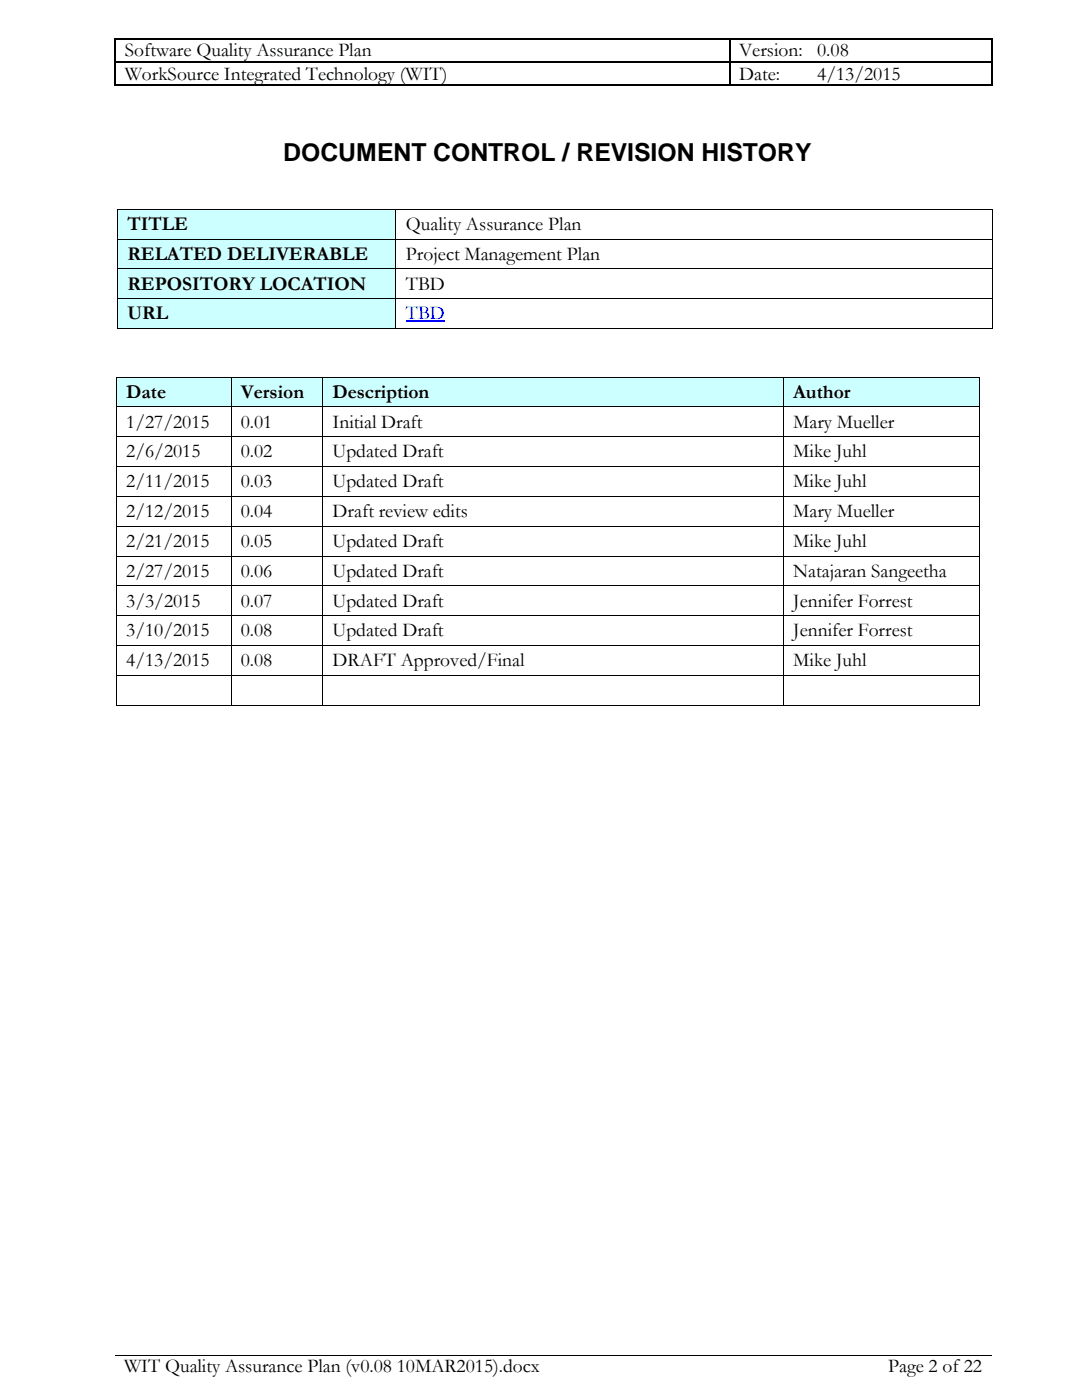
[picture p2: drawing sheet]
<svg xmlns="http://www.w3.org/2000/svg" width="216mm" height="279mm" viewBox="0 0 216 279" stroke-linecap="round" stroke-linejoin="round" font-family="sans-serif">
<defs><g id="words">
<text font-size="5" x="56.5" y="32.1">DOCUMENT CONTROL / REVISION HISTORY</text>
<g font-size="3.9">
<text x="24.9" y="11.2">Software Quality Assurance Plan</text>
<text x="147.5" y="11.2">Version:</text>
<text x="163.1" y="11.2">0.08</text>
<text x="24.9" y="15.9">WorkSource Integrated Technology (WIT)</text>
<text x="147.5" y="15.9">Date:</text>
<text x="163.1" y="15.9">4/13/2015</text>
<text x="25.4" y="45.9">TITLE</text>
<text x="81" y="45.9">Quality Assurance Plan</text>
<text x="25.4" y="51.8">RELATED DELIVERABLE</text>
<text x="81" y="51.8">Project Management Plan</text>
<text x="25.4" y="57.8">REPOSITORY LOCATION</text>
<text x="81" y="57.8">TBD</text>
<text x="25.4" y="63.7">URL</text>
<text x="25.2" y="79.4">Date</text>
<text x="48.1" y="79.4">Version</text>
<text x="66.4" y="79.4">Description</text>
<text x="158.3" y="79.4">Author</text>
<text x="25.2" y="85.4">1/27/2015</text>
<text x="48.1" y="85.4">0.01</text>
<text x="66.4" y="85.4">Initial Draft</text>
<text x="158.3" y="85.4">Mary Mueller</text>
<text x="25.2" y="91.3">2/6/2015</text>
<text x="48.1" y="91.3">0.02</text>
<text x="66.4" y="91.3">Updated Draft</text>
<text x="158.3" y="91.3">Mike Juhl</text>
<text x="25.2" y="97.3">2/11/2015</text>
<text x="48.1" y="97.3">0.03</text>
<text x="66.4" y="97.3">Updated Draft</text>
<text x="158.3" y="97.3">Mike Juhl</text>
<text x="25.2" y="103.2">2/12/2015</text>
<text x="48.1" y="103.2">0.04</text>
<text x="66.4" y="103.2">Draft review edits</text>
<text x="158.3" y="103.2">Mary Mueller</text>
<text x="25.2" y="109.2">2/21/2015</text>
<text x="48.1" y="109.2">0.05</text>
<text x="66.4" y="109.2">Updated Draft</text>
<text x="158.3" y="109.2">Mike Juhl</text>
<text x="25.2" y="115.1">2/27/2015</text>
<text x="48.1" y="115.1">0.06</text>
<text x="66.4" y="115.1">Updated Draft</text>
<text x="158.3" y="115.1">Natajaran Sangeetha</text>
<text x="25.2" y="121">3/3/2015</text>
<text x="48.1" y="121">0.07</text>
<text x="66.4" y="121">Updated Draft</text>
<text x="158.3" y="121">Jennifer Forrest</text>
<text x="25.2" y="127">3/10/2015</text>
<text x="48.1" y="127">0.08</text>
<text x="66.4" y="127">Updated Draft</text>
<text x="158.3" y="127">Jennifer Forrest</text>
<text x="25.2" y="133">4/13/2015</text>
<text x="48.1" y="133">0.08</text>
<text x="66.4" y="133">DRAFT Approved/Final</text>
<text x="158.3" y="133">Mike Juhl</text>
<text x="24.8" y="273.9">WIT Quality Assurance Plan (v0.08 10MAR2015).docx</text>
<text x="177.2" y="273.9">Page 2 of 22</text>
</g>
<text font-size="3.9" fill="#00f" x="81" y="63.7">TBD</text>
</g></defs>
<g fill="#000">
<path d="M22.9 7.6h.2v.3h-.2z" fill-rule="evenodd"/>
<path d="M22.9 7.6h.2v.3h-.2z" fill-rule="evenodd"/>
<path d="M22.9 12.2h.2v.3h-.2z" fill-rule="evenodd"/>
<path d="M22.9 16.9h.2v.2h-.2z" fill-rule="evenodd"/>
<path d="M22.9 16.9h.2v.2h-.2z" fill-rule="evenodd"/>
<path d="M145.5 7.6h.2v.3h-.2z" fill-rule="evenodd"/>
<path d="M145.5 12.2h.2v.3h-.2z" fill-rule="evenodd"/>
<path d="M145.5 16.9h.2v.2h-.2z" fill-rule="evenodd"/>
<path d="M197.9 7.6h.2v.3h-.2z" fill-rule="evenodd"/>
<path d="M197.9 7.6h.2v.3h-.2z" fill-rule="evenodd"/>
<path d="M197.9 12.2h.2v.3h-.2z" fill-rule="evenodd"/>
<path d="M197.9 16.9h.2v.2h-.2z" fill-rule="evenodd"/>
<path d="M197.9 16.9h.2v.2h-.2z" fill-rule="evenodd"/>
<path d="M162.9 270.3h.2v.2h-.2z" fill-rule="evenodd"/>
</g>
<path d="M23 7.9v4.3M23 12.5v4.4M23.1 7.7h122.3M23.1 12.4h122.3M23.1 17h122.3M145.6 7.9v4.3M145.6 12.5v4.4M145.7 7.7h52.2M145.7 12.4h52.2M145.7 17h52.2M198 7.9v4.3M198 12.5v4.4" fill="none" stroke="#000" stroke-width=".25"/>
<path d="M22.9 270.4h140M163.1 270.4h34.8" fill="none" stroke="#000" stroke-width=".2"/>
<g fill="#cff">
<path d="M23.5 41.8h55.4v5.8h-55.4z" fill-rule="evenodd"/>
<path d="M25.4 41.8h51.5v5.8h-51.5z" fill-rule="evenodd"/>
</g>
<g fill="#000">
<path d="M23.3 41.7h.2v.1h-.2z" fill-rule="evenodd"/>
<path d="M23.3 41.7h.2v.1h-.2z" fill-rule="evenodd"/>
<path d="M78.9 41.7h.2v.1h-.2z" fill-rule="evenodd"/>
<path d="M198 41.7h.2v.1h-.2z" fill-rule="evenodd"/>
<path d="M198 41.7h.2v.1h-.2z" fill-rule="evenodd"/>
</g>
<path d="M23.4 41.8v5.8M23.5 41.7h55.4M79 41.8v5.8M79.1 41.7h118.9M198.1 41.8v5.8" fill="none" stroke="#000" stroke-width=".2"/>
<g fill="#cff">
<path d="M23.5 47.8h55.4v5.8h-55.4z" fill-rule="evenodd"/>
<path d="M25.4 47.8h51.5v5.8h-51.5z" fill-rule="evenodd"/>
</g>
<g fill="#000">
<path d="M23.3 47.6h.2v.2h-.2z" fill-rule="evenodd"/>
<path d="M78.9 47.6h.2v.2h-.2z" fill-rule="evenodd"/>
<path d="M198 47.6h.2v.2h-.2z" fill-rule="evenodd"/>
</g>
<path d="M23.4 47.8v5.8M23.5 47.7h55.4M79 47.8v5.8M79.1 47.7h118.9M198.1 47.8v5.8" fill="none" stroke="#000" stroke-width=".2"/>
<g fill="#cff">
<path d="M23.5 53.8h55.4v5.7h-55.4z" fill-rule="evenodd"/>
<path d="M25.4 53.8h51.5v5.7h-51.5z" fill-rule="evenodd"/>
</g>
<g fill="#000">
<path d="M23.3 53.6h.2v.1h-.2z" fill-rule="evenodd"/>
<path d="M78.9 53.6h.2v.1h-.2z" fill-rule="evenodd"/>
<path d="M198 53.6h.2v.1h-.2z" fill-rule="evenodd"/>
</g>
<path d="M23.4 53.7v5.8M23.5 53.6h55.4M79 53.7v5.8M79.1 53.6h118.9M198.1 53.7v5.8" fill="none" stroke="#000" stroke-width=".2"/>
<g fill="#cff">
<path d="M23.5 59.7h55.4v5.8h-55.4z" fill-rule="evenodd"/>
<path d="M25.4 59.7h51.5v5.8h-51.5z" fill-rule="evenodd"/>
</g>
<path d="M81 64.1h7.7" fill="none" stroke="#00f" stroke-width=".21"/>
<g fill="#000">
<path d="M23.3 59.5h.2v.2h-.2z" fill-rule="evenodd"/>
<path d="M78.9 59.5h.2v.2h-.2z" fill-rule="evenodd"/>
<path d="M198 59.5h.2v.2h-.2z" fill-rule="evenodd"/>
<path d="M23.3 65.5h.2v.2h-.2z" fill-rule="evenodd"/>
<path d="M23.3 65.5h.2v.2h-.2z" fill-rule="evenodd"/>
<path d="M78.9 65.5h.2v.2h-.2z" fill-rule="evenodd"/>
<path d="M198 65.5h.2v.2h-.2z" fill-rule="evenodd"/>
<path d="M198 65.5h.2v.2h-.2z" fill-rule="evenodd"/>
</g>
<path d="M23.4 59.7v5.8M23.5 59.6h55.4M79 59.7v5.8M79.1 59.6h118.9M198.1 59.7v5.8M23.5 65.6h55.4M79.1 65.6h118.9" fill="none" stroke="#000" stroke-width=".2"/>
<g fill="#cff">
<path d="M23.4 75.4h22.7v5.7h-22.7z" fill-rule="evenodd"/>
<path d="M25.2 75.4h19v5.7h-19z" fill-rule="evenodd"/>
<path d="M46.2 75.4h18.2v5.7h-18.2z" fill-rule="evenodd"/>
<path d="M48.1 75.4h14.4v5.7h-14.4z" fill-rule="evenodd"/>
<path d="M64.5 75.4h91.8v5.7h-91.8z" fill-rule="evenodd"/>
<path d="M66.4 75.4h88.1v5.7h-88.1z" fill-rule="evenodd"/>
<path d="M156.5 75.4h39v5.7h-39z" fill-rule="evenodd"/>
<path d="M158.3 75.4h35.3v5.7h-35.3z" fill-rule="evenodd"/>
</g>
<g fill="#000">
<path d="M23.2 75.2h.2v.2h-.2z" fill-rule="evenodd"/>
<path d="M23.2 75.2h.2v.2h-.2z" fill-rule="evenodd"/>
<path d="M46.1 75.2h.1v.2h-.1z" fill-rule="evenodd"/>
<path d="M64.4 75.2h.1v.2h-.1z" fill-rule="evenodd"/>
<path d="M156.3 75.2h.2v.2h-.2z" fill-rule="evenodd"/>
<path d="M195.5 75.2h.1v.2h-.1z" fill-rule="evenodd"/>
<path d="M195.5 75.2h.1v.2h-.1z" fill-rule="evenodd"/>
<path d="M23.2 81.1h.2v.2h-.2z" fill-rule="evenodd"/>
<path d="M23.2 87.1h.2v.2h-.2z" fill-rule="evenodd"/>
<path d="M23.2 93.1h.2v.1h-.2z" fill-rule="evenodd"/>
<path d="M23.2 99h.2v.2h-.2z" fill-rule="evenodd"/>
<path d="M46.1 81.1h.1v.2h-.1z" fill-rule="evenodd"/>
<path d="M46.1 87.1h.1v.2h-.1z" fill-rule="evenodd"/>
<path d="M46.1 93.1h.1v.1h-.1z" fill-rule="evenodd"/>
<path d="M46.1 99h.1v.2h-.1z" fill-rule="evenodd"/>
<path d="M64.4 81.1h.1v.2h-.1z" fill-rule="evenodd"/>
<path d="M64.4 87.1h.1v.2h-.1z" fill-rule="evenodd"/>
<path d="M64.4 93.1h.1v.1h-.1z" fill-rule="evenodd"/>
<path d="M64.4 99h.1v.2h-.1z" fill-rule="evenodd"/>
<path d="M156.3 81.1h.2v.2h-.2z" fill-rule="evenodd"/>
<path d="M156.3 87.1h.2v.2h-.2z" fill-rule="evenodd"/>
<path d="M156.3 93.1h.2v.1h-.2z" fill-rule="evenodd"/>
<path d="M156.3 99h.2v.2h-.2z" fill-rule="evenodd"/>
<path d="M195.5 81.1h.1v.2h-.1z" fill-rule="evenodd"/>
<path d="M195.5 87.1h.1v.2h-.1z" fill-rule="evenodd"/>
<path d="M195.5 93.1h.1v.1h-.1z" fill-rule="evenodd"/>
<path d="M195.5 99h.1v.2h-.1z" fill-rule="evenodd"/>
<path d="M23.2 105h.2v.1h-.2z" fill-rule="evenodd"/>
<path d="M23.2 110.9h.2v.2h-.2z" fill-rule="evenodd"/>
<path d="M23.2 116.9h.2v.1h-.2z" fill-rule="evenodd"/>
<path d="M46.1 105h.1v.1h-.1z" fill-rule="evenodd"/>
<path d="M46.1 110.9h.1v.2h-.1z" fill-rule="evenodd"/>
<path d="M46.1 116.9h.1v.1h-.1z" fill-rule="evenodd"/>
<path d="M64.4 105h.1v.1h-.1z" fill-rule="evenodd"/>
<path d="M64.4 110.9h.1v.2h-.1z" fill-rule="evenodd"/>
<path d="M64.4 116.9h.1v.1h-.1z" fill-rule="evenodd"/>
<path d="M156.3 105h.2v.1h-.2z" fill-rule="evenodd"/>
<path d="M156.3 110.9h.2v.2h-.2z" fill-rule="evenodd"/>
<path d="M156.3 116.9h.2v.1h-.2z" fill-rule="evenodd"/>
<path d="M195.5 105h.1v.1h-.1z" fill-rule="evenodd"/>
<path d="M195.5 110.9h.1v.2h-.1z" fill-rule="evenodd"/>
<path d="M195.5 116.9h.1v.1h-.1z" fill-rule="evenodd"/>
<path d="M23.2 122.8h.2v.2h-.2z" fill-rule="evenodd"/>
<path d="M23.2 128.8h.2v.1h-.2z" fill-rule="evenodd"/>
<path d="M23.2 134.7h.2v.2h-.2z" fill-rule="evenodd"/>
<path d="M46.1 122.8h.1v.2h-.1z" fill-rule="evenodd"/>
<path d="M46.1 128.8h.1v.1h-.1z" fill-rule="evenodd"/>
<path d="M46.1 134.7h.1v.2h-.1z" fill-rule="evenodd"/>
<path d="M64.4 122.8h.1v.2h-.1z" fill-rule="evenodd"/>
<path d="M64.4 128.8h.1v.1h-.1z" fill-rule="evenodd"/>
<path d="M64.4 134.7h.1v.2h-.1z" fill-rule="evenodd"/>
<path d="M156.3 122.8h.2v.2h-.2z" fill-rule="evenodd"/>
<path d="M156.3 128.8h.2v.1h-.2z" fill-rule="evenodd"/>
<path d="M156.3 134.7h.2v.2h-.2z" fill-rule="evenodd"/>
<path d="M195.5 122.8h.1v.2h-.1z" fill-rule="evenodd"/>
<path d="M195.5 128.8h.1v.1h-.1z" fill-rule="evenodd"/>
<path d="M195.5 134.7h.1v.2h-.1z" fill-rule="evenodd"/>
<path d="M23.2 140.7h.2v.2h-.2z" fill-rule="evenodd"/>
<path d="M23.2 140.7h.2v.2h-.2z" fill-rule="evenodd"/>
<path d="M46.1 140.7h.1v.2h-.1z" fill-rule="evenodd"/>
<path d="M64.4 140.7h.1v.2h-.1z" fill-rule="evenodd"/>
<path d="M156.3 140.7h.2v.2h-.2z" fill-rule="evenodd"/>
<path d="M195.5 140.7h.1v.2h-.1z" fill-rule="evenodd"/>
<path d="M195.5 140.7h.1v.2h-.1z" fill-rule="evenodd"/>
</g>
<g fill="none" stroke="#000" stroke-width=".2">
<path d="M23.3 75.4v5.7M23.4 75.3h22.7M46.2 75.4v5.7M46.2 75.3h18.2M64.4 75.4v5.7M64.5 75.3h91.8M156.4 75.4v5.7M156.5 75.3h39M195.5 75.4v5.7M23.3 81.3v5.8M23.3 87.3v5.8M23.3 93.2v5.8"/>
<path d="M23.3 99.2v5.8M23.4 81.2h22.7M23.4 87.2h22.7M23.4 93.2h22.7M23.4 99.1h22.7M46.2 81.3v5.8M46.2 87.3v5.8M46.2 93.2v5.8M46.2 99.2v5.8M46.2 81.2h18.2M46.2 87.2h18.2M46.2 93.2h18.2"/>
<path d="M46.2 99.1h18.2M64.4 81.3v5.8M64.4 87.3v5.8M64.4 93.2v5.8M64.4 99.2v5.8M64.5 81.2h91.8M64.5 87.2h91.8M64.5 93.2h91.8M64.5 99.1h91.8M156.4 81.3v5.8M156.4 87.3v5.8M156.4 93.2v5.8"/>
<path d="M156.4 99.2v5.8M156.5 81.2h39M156.5 87.2h39M156.5 93.2h39M156.5 99.1h39M195.5 81.3v5.8M195.5 87.3v5.8M195.5 93.2v5.8M195.5 99.2v5.8M23.3 105.1v5.8M23.3 111.1v5.8M23.3 117v5.8"/>
<path d="M23.4 105h22.7M23.4 111h22.7M23.4 116.9h22.7M46.2 105.1v5.8M46.2 111.1v5.8M46.2 117v5.8M46.2 105h18.2M46.2 111h18.2M46.2 116.9h18.2M64.4 105.1v5.8M64.4 111.1v5.8M64.4 117v5.8"/>
<path d="M64.5 105h91.8M64.5 111h91.8M64.5 116.9h91.8M156.4 105.1v5.8M156.4 111.1v5.8M156.4 117v5.8M156.5 105h39M156.5 111h39M156.5 116.9h39M195.5 105.1v5.8M195.5 111.1v5.8M195.5 117v5.8"/>
<path d="M23.3 123v5.8M23.3 128.9v5.8M23.3 134.9v5.8M23.4 122.9h22.7M23.4 128.8h22.7M23.4 134.8h22.7M46.2 123v5.8M46.2 128.9v5.8M46.2 134.9v5.8M46.2 122.9h18.2M46.2 128.8h18.2M46.2 134.8h18.2"/>
<path d="M64.4 123v5.8M64.4 128.9v5.8M64.4 134.9v5.8M64.5 122.9h91.8M64.5 128.8h91.8M64.5 134.8h91.8M156.4 123v5.8M156.4 128.9v5.8M156.4 134.9v5.8M156.5 122.9h39M156.5 128.8h39M156.5 134.8h39"/>
<path d="M195.5 123v5.8M195.5 128.9v5.8M195.5 134.9v5.8M23.4 140.8h22.7M46.2 140.8h18.2M64.5 140.8h91.8M156.5 140.8h39"/>
</g>
<use href="#words"/>
</svg>
